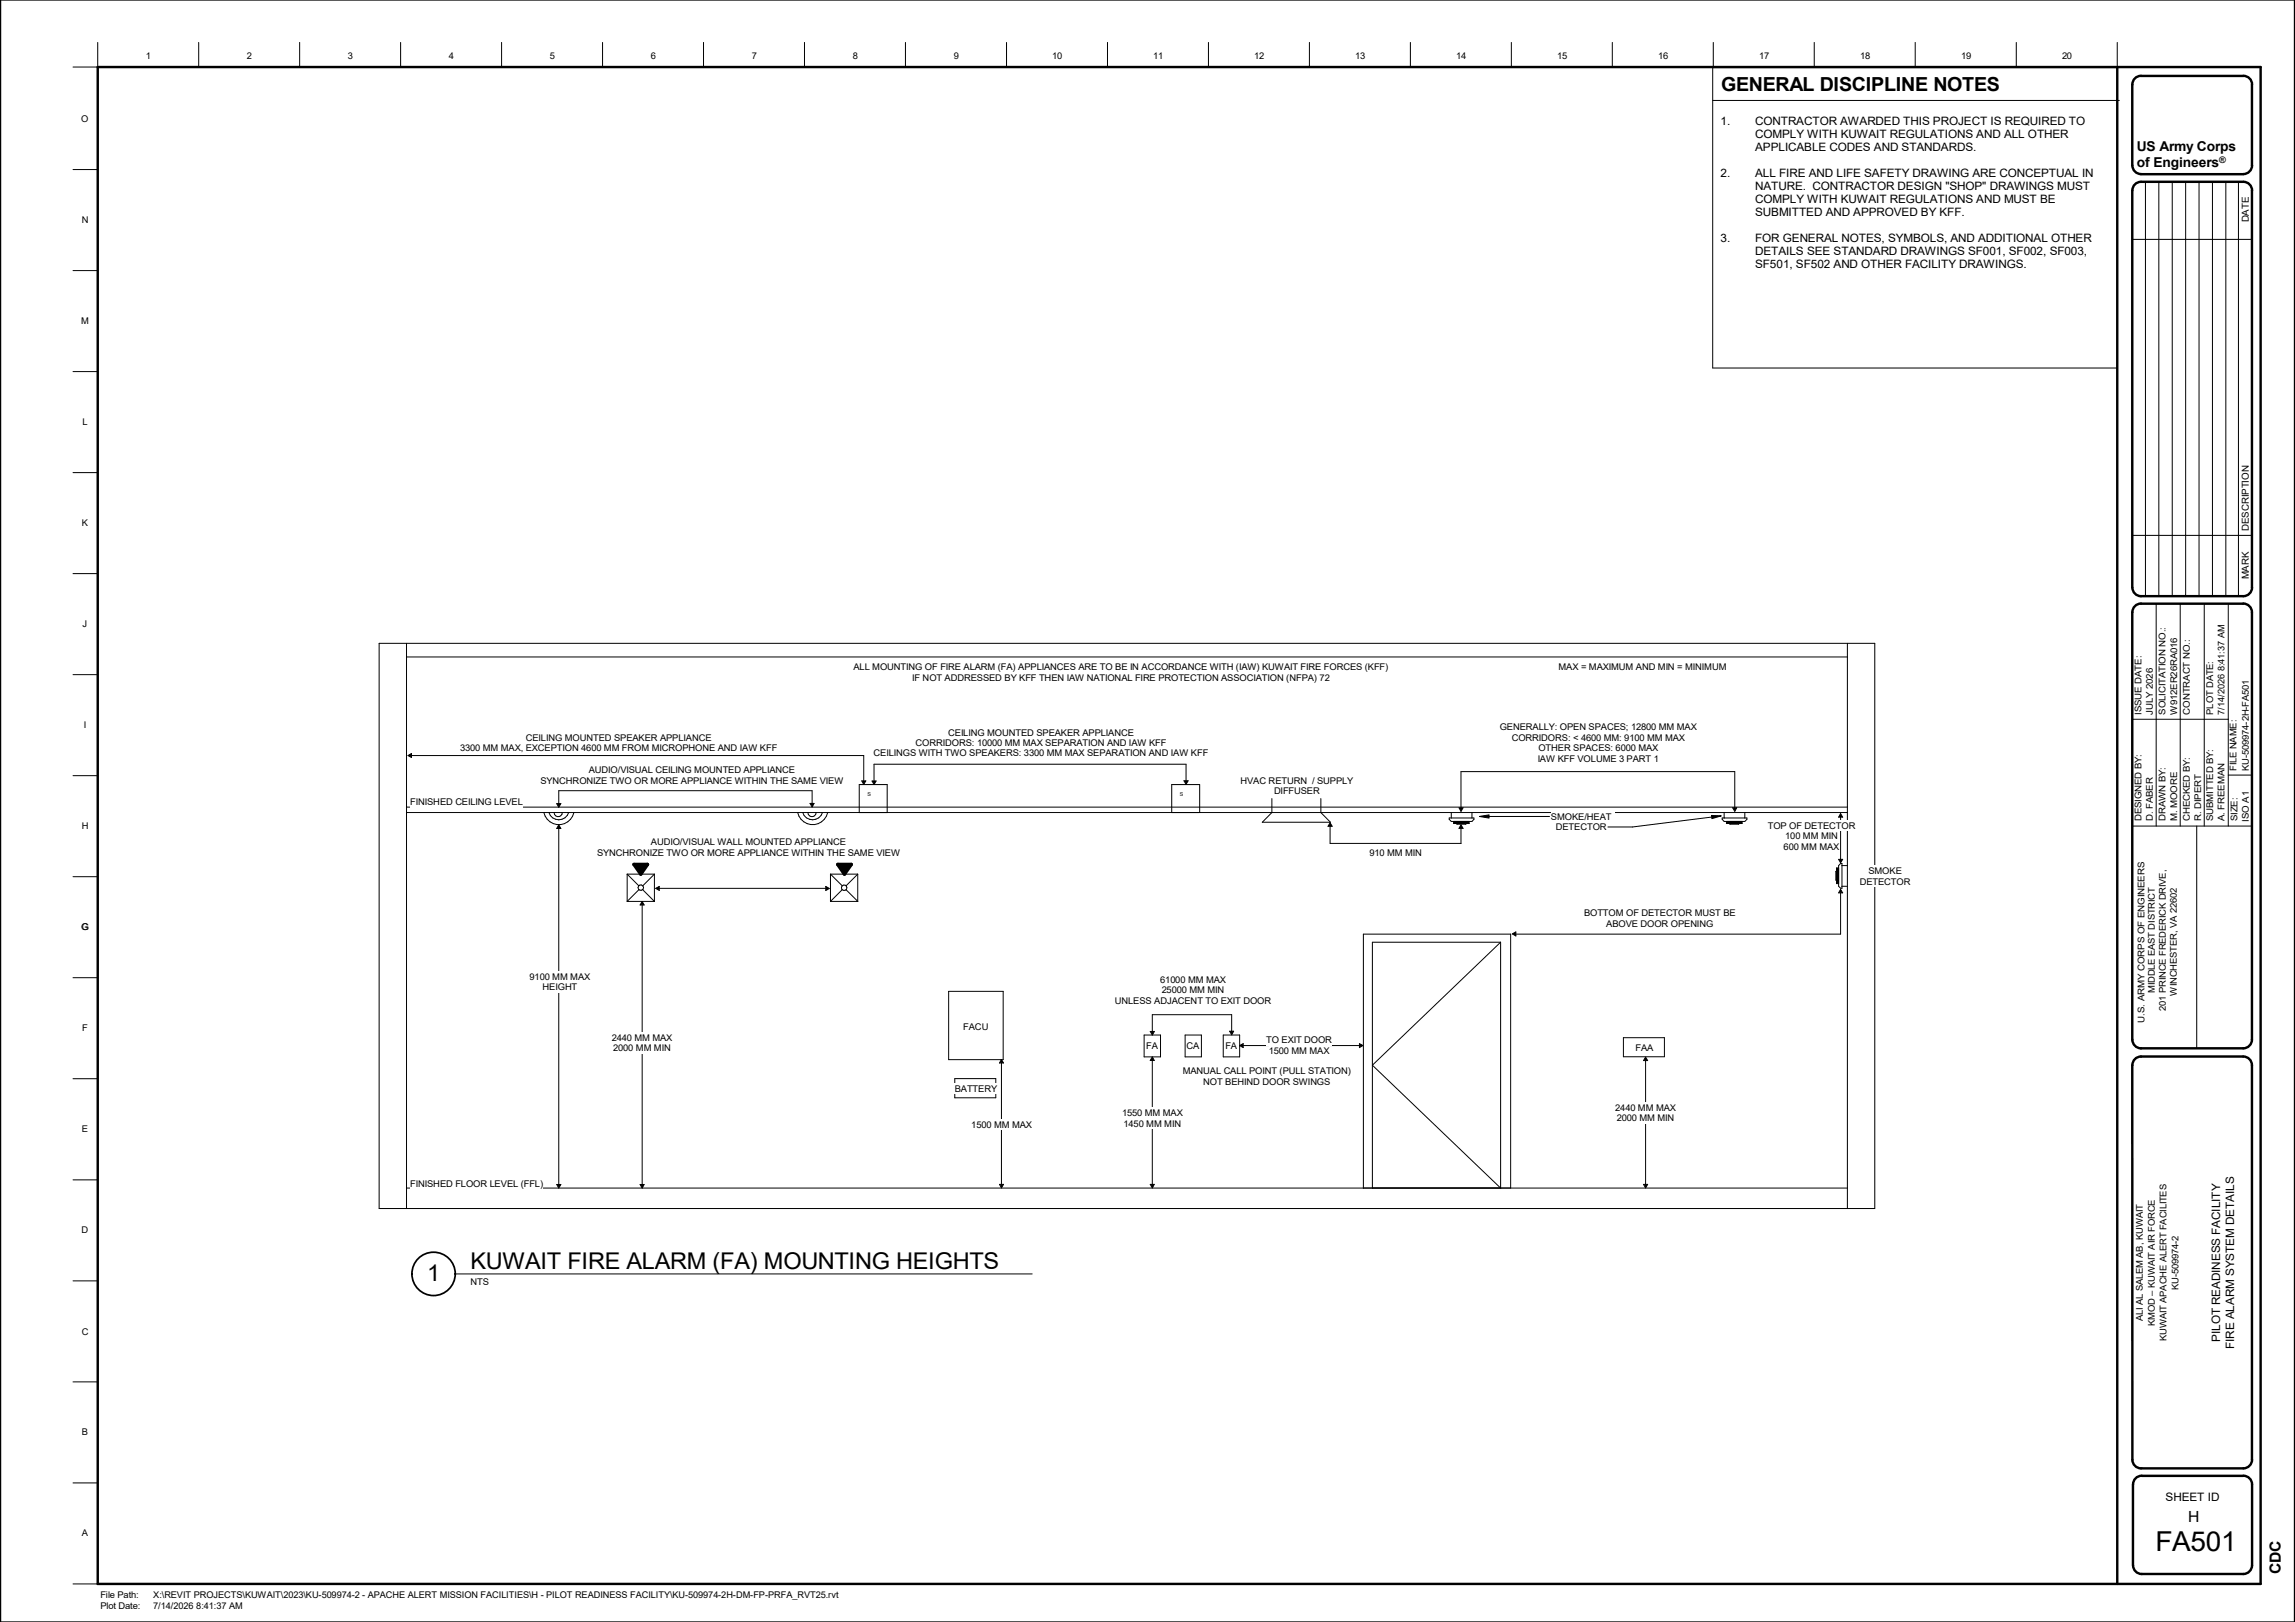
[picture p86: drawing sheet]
<svg xmlns="http://www.w3.org/2000/svg" width="841mm" height="594mm" viewBox="0 0 841 594" stroke-linecap="round" stroke-linejoin="round" font-family="sans-serif">
<defs><g id="words">
<text font-size="10.1" x="789.9" y="567.9">FA501</text>
<g font-size="8.4">
<text x="172.5" y="464.6">KUWAIT FIRE ALARM (FA) MOUNTING HEIGHTS</text>
<text x="156.6" y="469.3">1</text>
</g>
<text font-size="7.1" x="630.7" y="33.3">GENERAL DISCIPLINE NOTES</text>
<g font-size="5.6">
<text x="801.8" y="557.4">H</text>
<text x="835.8" y="576.7" transform="rotate(-90 835.8 576.7)">CDC</text>
</g>
<g font-size="5">
<text x="783.1" y="55.5">US Army Corps</text>
<text x="783.1" y="61.3">of Engineers</text>
</g>
<g font-size="4.3">
<text x="813.6" y="491.5" transform="rotate(-90 813.6 491.5)">PILOT READINESS FACILITY</text>
<text x="818.7" y="494.1" transform="rotate(-90 818.7 494.1)">FIRE ALARM SYSTEM DETAILS</text>
<text x="793.6" y="549.7">SHEET ID</text>
</g>
<g font-size="4.2">
<text x="630.5" y="45.9">1.</text>
<text x="643.2" y="45.9">CONTRACTOR AWARDED THIS PROJECT IS REQUIRED TO</text>
<text x="643.2" y="50.7">COMPLY WITH KUWAIT REGULATIONS AND ALL OTHER</text>
<text x="643.2" y="55.4">APPLICABLE CODES AND STANDARDS.</text>
<text x="630.5" y="64.9">2.</text>
<text x="643.2" y="64.9">ALL FIRE AND LIFE SAFETY DRAWING ARE CONCEPTUAL IN</text>
<text x="643.2" y="69.7">NATURE. CONTRACTOR DESIGN &quot;SHOP&quot; DRAWINGS MUST</text>
<text x="643.2" y="74.5">COMPLY WITH KUWAIT REGULATIONS AND MUST BE</text>
<text x="643.2" y="79.2">SUBMITTED AND APPROVED BY KFF.</text>
<text x="630.5" y="88.8">3.</text>
<text x="643.2" y="88.8">FOR GENERAL NOTES, SYMBOLS, AND ADDITIONAL OTHER</text>
<text x="643.2" y="93.5">DETAILS SEE STANDARD DRAWINGS SF001, SF002, SF003,</text>
<text x="643.2" y="98.3">SF501, SF502 AND OTHER FACILITY DRAWINGS.</text>
</g>
<g font-size="3.5">
<text x="824.1" y="81.4" transform="rotate(-90 824.1 81.4)">DATE</text>
<text x="824.1" y="194.4" transform="rotate(-90 824.1 194.4)">DESCRIPTION</text>
<text x="824.1" y="212.2" transform="rotate(-90 824.1 212.2)">MARK</text>
</g>
<g font-size="3.4">
<text x="53.5" y="21.5">1</text>
<text x="90.5" y="21.5">2</text>
<text x="127.5" y="21.5">3</text>
<text x="164.5" y="21.5">4</text>
<text x="201.5" y="21.5">5</text>
<text x="238.5" y="21.5">6</text>
<text x="275.5" y="21.5">7</text>
<text x="312.5" y="21.5">8</text>
<text x="349.5" y="21.5">9</text>
<text x="385.6" y="21.5">10</text>
<text x="422.6" y="21.5">11</text>
<text x="459.6" y="21.5">12</text>
<text x="496.6" y="21.5">13</text>
<text x="533.7" y="21.5">14</text>
<text x="570.7" y="21.5">15</text>
<text x="607.7" y="21.5">16</text>
<text x="644.7" y="21.5">17</text>
<text x="681.6" y="21.5">18</text>
<text x="718.6" y="21.5">19</text>
<text x="755.6" y="21.5">20</text>
<text x="29.8" y="44.6">O</text>
<text x="29.9" y="81.6">N</text>
<text x="29.8" y="118.6">M</text>
<text x="30.2" y="155.6">L</text>
<text x="30" y="192.6">K</text>
<text x="30.3" y="229.6">J</text>
<text x="312.8" y="245.5">ALL MOUNTING OF FIRE ALARM (FA) APPLIANCES ARE TO BE IN ACCORDANCE WITH (IAW) KUWAIT FIRE FORCES (KFF)</text>
<text x="571.2" y="245.5">MAX = MAXIMUM AND MIN = MINIMUM</text>
<text x="334.3" y="249.3">IF NOT ADDRESSED BY KFF THEN IAW NATIONAL FIRE PROTECTION ASSOCIATION (NFPA) 72</text>
<text x="784.8" y="261.7" transform="rotate(-90 784.8 261.7)">ISSUE DATE:</text>
<text x="788.9" y="261.7" transform="rotate(-90 788.9 261.7)">JULY 2026</text>
<text x="793.6" y="261.7" transform="rotate(-90 793.6 261.7)">SOLICITATION NO.:</text>
<text x="797.8" y="261.7" transform="rotate(-90 797.8 261.7)">W912ER26RA016</text>
<text x="802.4" y="261.7" transform="rotate(-90 802.4 261.7)">CONTRACT NO.:</text>
<text x="811.1" y="261.7" transform="rotate(-90 811.1 261.7)">PLOT DATE:</text>
<text x="815.2" y="261.7" transform="rotate(-90 815.2 261.7)">7/14/2026 8:41:37 AM</text>
<text x="30.7" y="266.6">I</text>
<text x="347.5" y="269.4">CEILING MOUNTED SPEAKER APPLIANCE</text>
<text x="549.6" y="267.5">GENERALLY: OPEN SPACES; 12800 MM MAX</text>
<text x="168.6" y="275.2">3300 MM MAX, EXCEPTION 4600 MM FROM MICROPHONE AND IAW KFF</text>
<text x="192.7" y="271.3">CEILING MOUNTED SPEAKER APPLIANCE</text>
<text x="335.5" y="273.3">CORRIDORS: 10000 MM MAX SEPARATION AND IAW KFF</text>
<text x="554" y="271.3">CORRIDORS: &lt; 4600 MM: 9100 MM MAX</text>
<text x="563.8" y="275.2">OTHER SPACES: 6000 MAX</text>
<text x="320.1" y="277.1">CEILINGS WITH TWO SPEAKERS: 3300 MM MAX SEPARATION AND IAW KFF</text>
<text x="563.5" y="279">IAW KFF VOLUME 3 PART 1</text>
<text x="198.1" y="287.1">SYNCHRONIZE TWO OR MORE APPLIANCE WITHIN THE SAME VIEW</text>
<text x="215.7" y="283.3">AUDIO/VISUAL CEILING MOUNTED APPLIANCE</text>
<text x="454.6" y="287.1">HVAC RETURN / SUPPLY</text>
<text x="819.6" y="282.3" transform="rotate(-90 819.6 282.3)">FILE NAME:</text>
<text x="824.1" y="282.3" transform="rotate(-90 824.1 282.3)">KU-509974-2H-FA501</text>
<text x="466.9" y="290.9">DIFFUSER</text>
<text x="150.3" y="295">FINISHED CEILING LEVEL</text>
<text x="29.9" y="303.6">H</text>
<text x="568.4" y="300.2">SMOKE/HEAT</text>
<text x="570.1" y="304">DETECTOR</text>
<text x="647.8" y="303.6">TOP OF DETECTOR</text>
<text x="784.8" y="300.8" transform="rotate(-90 784.8 300.8)">DESIGNED BY:</text>
<text x="788.9" y="300.8" transform="rotate(-90 788.9 300.8)">D. FABER</text>
<text x="793.6" y="300.8" transform="rotate(-90 793.6 300.8)">DRAWN BY:</text>
<text x="797.8" y="300.8" transform="rotate(-90 797.8 300.8)">M. MOORE</text>
<text x="802.4" y="300.8" transform="rotate(-90 802.4 300.8)">CHECKED BY:</text>
<text x="806.6" y="300.8" transform="rotate(-90 806.6 300.8)">R. DIPERT</text>
<text x="811.1" y="300.8" transform="rotate(-90 811.1 300.8)">SUBMITTED BY:</text>
<text x="815.2" y="300.8" transform="rotate(-90 815.2 300.8)">A. FREEMAN</text>
<text x="820" y="300.8" transform="rotate(-90 820 300.8)">SIZE:</text>
<text x="824.1" y="300.9" transform="rotate(-90 824.1 300.9)">ISO A1</text>
<text x="238.5" y="309.5">AUDIO/VISUAL WALL MOUNTED APPLIANCE</text>
<text x="653.6" y="311.2">600 MM MAX</text>
<text x="654.2" y="307.4">100 MM MIN</text>
<text x="218.8" y="313.4">SYNCHRONIZE TWO OR MORE APPLIANCE WITHIN THE SAME VIEW</text>
<text x="501.9" y="313.6">910 MM MIN</text>
<text x="681.5" y="324">DETECTOR</text>
<text x="684.7" y="320.1">SMOKE</text>
<text x="580.5" y="335.7">BOTTOM OF DETECTOR MUST BE</text>
<text x="29.8" y="340.6">G</text>
<text x="588.6" y="339.5">ABOVE DOOR OPENING</text>
<text x="194.1" y="358.9">9100 MM MAX</text>
<text x="425.2" y="360">61000 MM MAX</text>
<text x="198.8" y="362.7">HEIGHT</text>
<text x="425.7" y="363.8">25000 MM MIN</text>
<text x="789.7" y="363.8" transform="rotate(-90 789.7 363.8)">MIDDLE EAST DISTRICT</text>
<text x="797.7" y="364.6" transform="rotate(-90 797.7 364.6)">WINCHESTER, VA 22602</text>
<text x="408.6" y="367.6">UNLESS ADJACENT TO EXIT DOOR</text>
<text x="793.7" y="370.2" transform="rotate(-90 793.7 370.2)">201 PRINCE FREDERICK DRIVE,</text>
<text x="30.1" y="377.6">F</text>
<text x="353" y="377.1">FACU</text>
<text x="785.8" y="374.5" transform="rotate(-90 785.8 374.5)">U.S. ARMY CORPS OF ENGINEERS</text>
<text x="224.2" y="381.2">2440 MM MAX</text>
<text x="464" y="382.2">TO EXIT DOOR</text>
<text x="224.7" y="385.1">2000 MM MIN</text>
<text x="420.1" y="384.1">FA</text>
<text x="434.8" y="384.1">CA</text>
<text x="449.1" y="384.1">FA</text>
<text x="464.9" y="386">1500 MM MAX</text>
<text x="599.3" y="385">FAA</text>
<text x="433.4" y="393.4">MANUAL CALL POINT (PULL STATION)</text>
<text x="349.9" y="400">BATTERY</text>
<text x="440.9" y="397.3">NOT BEHIND DOOR SWINGS</text>
<text x="591.9" y="406.8">2440 MM MAX</text>
<text x="355.9" y="413">1500 MM MAX</text>
<text x="411.2" y="408.8">1550 MM MAX</text>
<text x="411.7" y="412.6">1450 MM MIN</text>
<text x="592.5" y="410.6">2000 MM MIN</text>
<text x="30" y="414.7">E</text>
<text x="150.3" y="434.6">FINISHED FLOOR LEVEL (FFL)</text>
<text x="29.9" y="451.7">D</text>
<text x="172.5" y="470.5">NTS</text>
<text x="798.3" y="472.5" transform="rotate(-90 798.3 472.5)">KU-509974-2</text>
<text x="785.2" y="483.9" transform="rotate(-90 785.2 483.9)">ALI AL SALEM AB, KUWAIT</text>
<text x="789.7" y="485.6" transform="rotate(-90 789.7 485.6)">KMOD – KUWAIT AIR FORCE</text>
<text x="29.9" y="488.8">C</text>
<text x="794" y="491.3" transform="rotate(-90 794 491.3)">KUWAIT APACHE ALERT FACILITES</text>
<text x="30" y="525.7">B</text>
<text x="30" y="562.7">A</text>
<text x="36.8" y="585.4">File Path:</text>
<text x="56.1" y="585.4">X:\REVIT PROJECTS\KUWAIT\2023\KU-509974-2 - APACHE ALERT MISSION FACILITIES\H - PILOT READINESS FACILITY\KU-509974-2H-DM-FP-PRFA_RVT25.rvt</text>
<text x="36.8" y="589.5">Plot Date:</text>
<text x="56.1" y="589.5">7/14/2026 8:41:37 AM</text>
</g>
<text font-size="3.3" x="813.3" y="59.8">®</text>
<g font-size="1.9">
<text x="317.9" y="291.6">S</text>
<text x="432.3" y="291.6">S</text>
</g>
</g></defs>
<g fill="#000">
<path d="M149.5 276h1.3v1.4h-1.3zM204 294.3h1.5v1.3h-1.5zM296.9 294.3h1.4v1.2h-1.4zM315.8 286h1.5v1.3h-1.5zM319.6 286h1.5v1.3h-1.5zM433.9 286h1.5v1.2h-1.5zM534.7 295.9h1.5v1.2h-1.5zM635 295.9h1.4v1.2h-1.4zM673.8 298h1.5v1.3h-1.5zM204 302.1h1.5v1.3h-1.5zM486.7 301.4h1.5v1.2h-1.5zM532.7 300.9h5.7v1h-5.7z"/>
<path d="M534.7 302.1h1.5v1.3h-1.5zM632.7 300.9h5.7v1h-5.7zM673.8 314.7h1.5v1.3h-1.5zM232.4 316.6h4.9v3.5h-4.9zM234.6 330.2h1.5v1.3h-1.5zM240.3 324.7h1.3v1.4h-1.3zM302.6 324.7h1.3v1.4h-1.3zM307 316.6h5v3.5h-5zM672.8 317.9h1v5.7h-1zM673.8 325.8h1.5v1.2h-1.5zM554.2 341.3h1.3v1.5h-1.3zM421.6 377.8h1.4v1.3h-1.4z"/>
<path d="M450.6 377.7h1.5v1.3h-1.5zM366.3 388h1.4v1.3h-1.4zM421.5 387.1h1.5v1.3h-1.5zM454.3 382.2h1.3v1.5h-1.3zM498.2 382.2h1.2v1.5h-1.2zM602.3 387.2h1.5v1.3h-1.5zM204 433.8h1.5v1.3h-1.5zM234.6 433.8h1.5v1.3h-1.5zM366.3 433.8h1.4v1.3h-1.4zM421.6 433.8h1.4v1.3h-1.4zM602.3 433.8h1.5v1.3h-1.5z"/>
</g>
<g fill="none" stroke="#000" stroke-width=".37">
<path d="M627.6 24.8v110h148.3M138.9 235.6h548.1v207h-548.1zM149 235.6v207M677 235.6v207M149 240.6h528M149.5 276.7l1.3-.7v1.5zM150.3 276.7h166.2v9.3M149 297.6h528M149 295.6h528M199.3 297.6a5.6 5.6 0 0 0 5.5 4.4 5.6 5.6 0 0 0 5.5-4.4M201.2 297.6a3.8 3.8 0 0 0 3.6 2.7 3.8 3.8 0 0 0 3.6-2.7M203.1 297.6a1.5 1.5 0 0 0 1.5 1.5 1.5 1.5 0 0 0 1.5-1.5"/>
<path d="M204 294.3h1.5l-.7 1.4zM292.3 297.6a5.6 5.6 0 0 0 5.5 4.4 5.6 5.6 0 0 0 5.5-4.4M294.2 297.6a3.8 3.8 0 0 0 3.6 2.7 3.8 3.8 0 0 0 3.6-2.7M296.1 297.6a1.5 1.5 0 0 0 1.5 1.5 1.5 1.5 0 0 0 1.5-1.5M296.8 294.3h1.5l-.7 1.3zM297.6 294.3v-4.7h-92.8v4.7M314.9 297.6v-10.2h10.2v10.2M315.8 286h1.5l-.8 1.3zM319.6 286h1.5l-.8 1.4zM429.4 297.6v-10.2h10.2v10.2M433.9 286h1.5l-.8 1.3zM434.6 286v-6.1h-114.3v6.1"/>
<path d="M466.1 292.5v5.1l-3.5 3.6h25l-3.6-3.6v-5.1M531.1 299.6h9v.5l-.7 .8h-7.6l-.7-.8zM531.8 297.6v2M534.7 295.9h1.5l-.8 1.3zM535.4 295.9v-13.3h100.3v13.3M539.4 297.6v2M631.1 299.6h9.1v.5l-.8 .8h-7.6l-.7-.8zM631.8 297.6v2M635 295.9h1.4l-.7 1.3zM639.4 297.6v2M674.5 298l.8 1.3h-1.5zM674.5 299.3v15.7"/>
<path d="M204.8 302.1l.7 1.3h-1.5zM204.8 303.4v130.4M487.4 301.4l.8 1.2h-1.5zM487.4 302.6v6.3h48v-5.5M532.7 300.9v.7h1.2v.3h3.3v-.3h1.2v-.7M535.4 302.1l.8 1.3h-1.5zM632.7 300.9v.7h1.2v.3l4.5-.3v-.7M673.8 317.9h-.8v1.3h-.2l.2 4.4h.8M673.8 314.7h1.5l-.8 1.3zM674.5 316.3h.5v9h-.5l-.7-.7v-7.6zM675 317h2M229.8 320.2h10"/>
<path d="M229.8 320.2v10M229.8 330.2h10M229.8 320.2l4.3 4.2M234.1 325.8l-4.3 4.4M235.3 330.2l.8 1.3h-1.5zM235.3 331.5v102.3M235.5 325.8l4.3 4.4M239.8 320.2v10M239.8 320.2l-4.3 4.2M240.3 325.4l1.3-.7v1.4zM241.6 325.4h61M302.6 324.7l1.3 .7-1.3 .8z"/>
<path d="M304.3 320.2h10M304.3 330.2h10M304.3 320.2v10M304.3 320.2l4.4 4.2M308.7 325.8l-4.4 4.4M310 325.9l4.4 4.3M314.3 320.2v10M314.3 320.2l-4.3 4.2M674.5 325.8l.8 1.2h-1.5zM674.5 327v15.1h-119M675 324.6h2M549.9 345.1h-47v90"/>
<path d="M554.2 342.1l1.3-.8v1.5zM347.6 363.1h20v25h-20zM419.3 379.1h6v8h-6zM421.5 377.8h1.5l-.7 1.3zM434.3 379.1h6v8h-6zM448.3 379.1h6v8h-6zM450.6 377.7h1.5l-.7 1.3zM451.4 377.7v-6.1h-29.1v6.2M349.9 395.1h15v7h-15zM367 388l.7 1.3h-1.4zM367 389.3v44.5M422.3 387.1l.7 1.3h-1.5z"/>
<path d="M422.3 388.4v45.7M454.3 382.9l1.3-.7v1.5zM455.6 382.9h42.6M498.2 382.2l1.2 .7-1.2 .8zM502.9 390.1l47-45v90zM594.9 380.1h15v7h-15zM603 387.2l.8 1.3h-1.5zM603 388.5v45.3M149 435.1h528M204 433.8h1.5l-.7 1.3zM234.6 433.8h1.5l-.8 1.3zM366.3 433.8h1.4l-.7 1.3z"/>
<path d="M421.5 433.8h1.5l-.7 1.3zM499.6 435.1v-93h54v93M602.3 433.8h1.5l-.8 1.3z"/>
<circle cx="234.8" cy="325.1" r="1"/>
<circle cx="309.3" cy="325.1" r="1"/>
</g>
<path d="M232.3 316.6h5l-2.5 3.6zM307 316.6h5l-2.5 3.6z" fill="none" stroke="#000" stroke-width="1.3"/>
<g fill="#fff">
<path d="M454.6 284h41.5v3.9h-41.5z"/>
<path d="M466.9 287.9h16.8v3.8h-16.8z"/>
<path d="M224.2 378.2h22.2v3.8h-22.2z"/>
<path d="M224.7 382h21.1v3.8h-21.1z"/>
<path d="M238.5 306.5h71.5v3.8h-71.5z"/>
<path d="M218.8 310.3h111v3.9h-111z"/>
<path d="M312.8 242.4h196v3.9h-196z"/>
<path d="M334.3 246.3h153v3.8h-153z"/>
<path d="M150.3 291.9h41.3v3.9h-41.3z"/>
<path d="M150.3 431.5h48.7v3.9h-48.7z"/>
<path d="M353 374.1h9.2v3.8h-9.2z"/>
<path d="M349.9 396.9h15.4v3.9h-15.4z"/>
<path d="M355.9 409.9h22.3v3.9h-22.3z"/>
<path d="M215.7 280.2h75.6v3.9h-75.6z"/>
<path d="M198.1 284.1h111v3.8h-111z"/>
<path d="M347.5 266.4h68v3.8h-68z"/>
<path d="M335.5 270.2h91.9v3.8h-91.9z"/>
<path d="M320.1 274h122.7v3.9h-122.7z"/>
<path d="M194.1 355.8h23.1v3.9h-23.1z"/>
<path d="M198.8 359.7h12.7v3.8h-12.7z"/>
<path d="M192.7 268.3h68.1v3.8h-68.1z"/>
<path d="M168.6 272.1h116.2v3.8h-116.2z"/>
<path d="M501.9 310.6h19.2v3.8h-19.2z"/>
</g>
<path d="M542.2 299l3.5-.5v1.1zM542.2 299h25.7M627.2 298.7l3.5 .1-3.4 1zM630.7 298.8l-32.5 4.1h-9" fill="none" stroke="#000" stroke-width=".37"/>
<path d="M542.2 299l3.5-.5v1.1zM627.2 298.7l3.5 .1-3.4 1z" fill="#000"/>
<g fill="#fff">
<path d="M568.4 297.1h23.1v3.9h-23.1z"/>
<path d="M570.1 301h18.6v3.8h-18.6z"/>
<path d="M549.6 264.4h72.2v3.9h-72.2z"/>
<path d="M554 268.3h63.5v3.8h-63.5z"/>
<path d="M563.8 272.1h43.9v3.8h-43.9z"/>
<path d="M563.5 275.9h44.4v3.9h-44.4z"/>
<path d="M647.8 300.5h32.1v3.9h-32.1z"/>
<path d="M654.2 304.4h19.3v3.8h-19.3z"/>
<path d="M653.6 308.2h20.4v3.8h-20.4z"/>
<path d="M580.5 332.6h56.5v3.9h-56.5z"/>
<path d="M588.6 336.5h39.2v3.8h-39.2z"/>
<path d="M684.7 317.1h13.2v3.8h-13.2z"/>
<path d="M681.5 320.9h18.6v3.8h-18.6z"/>
<path d="M599.3 381.9h6.7v3.9h-6.7z"/>
<path d="M591.9 403.7h22.3v3.9h-22.3z"/>
<path d="M592.5 407.6h21v3.8h-21z"/>
<path d="M434.8 381.1h4.8v3.8h-4.8z"/>
<path d="M449.1 381.1h4.3v3.8h-4.3z"/>
<path d="M420.1 381.1h4.3v3.8h-4.3z"/>
<path d="M464 379.1h24.1v3.9h-24.1z"/>
<path d="M464.9 383h22.3v3.8h-22.3z"/>
<path d="M411.2 405.7h22.2v3.9h-22.2z"/>
<path d="M411.7 409.6h21.1v3.8h-21.1z"/>
<path d="M425.2 356.9h24v3.9h-24z"/>
<path d="M425.7 360.8h22.9v3.8h-22.9z"/>
<path d="M408.6 364.6h57.2v3.8h-57.2z"/>
<path d="M433.4 390.4h61.6v3.8h-61.6z"/>
<path d="M440.9 394.2h46.6v3.8h-46.6z"/>
<path d="M571.2 242.4h61.5v3.9h-61.5z"/>
</g>
<g fill="none" stroke="#000" stroke-width=".37">
<path d="M35.8 15.5v9.1h-9M72.8 15.5v9.1M109.8 15.5v9.1M146.8 15.5v9.1M183.8 15.5v9.1M220.8 15.5v9.1M257.8 15.5v9.1M294.8 15.5v9.1M331.8 15.5v9.1M368.9 15.5v9.1M405.8 15.5v9.1M442.8 15.5v9.1"/>
<path d="M479.8 15.5v9.1M516.8 15.5v9.1M553.8 15.5v9.1M590.8 15.5v9.1M627.8 15.5v9.1M664.8 15.5v9.1M701.8 15.5v9.1M738.9 15.5v9.1M775.9 15.5v9.1M26.8 62.1h9M786.2 66.6v151.8M791.1 66.6v151.8"/>
<path d="M796 66.6v151.8M800.9 66.6v151.8M805.9 66.6v151.8M810.8 66.6v151.8M815.7 66.6v151.8M820.3 66.6v151.8M26.8 99.1h9M781.4 87.7h43.8M26.8 136.1h9M26.8 173.1h9M781.4 196.1h43.8M26.8 210.1h9"/>
<path d="M790.2 221.1v81.5M799 221.1v81.5M807.8 221.1v81.5M816.6 221.1v81.5M26.8 247.1h9M781.4 263.4h35.2M26.8 284.1h9M816.6 283.9h8.6M781.4 302.6h43.8M805 302.6v81.4M26.8 321.1h9M26.8 358.1h9"/>
<path d="M26.8 395.1h9M26.8 432.1h9M26.8 469.1h9M26.8 506.1h9M26.8 543.1h9M26.8 580.1h9"/>
</g>
<g fill="none" stroke="#000" stroke-width=".89">
<path d="M0 0v594.1M841 0v594.1M35.8 24.6h792.6v555.5h-792.6zM775.9 24.6v555.5M781.4 31v29.6M784.6 27.8h37.5M784.6 27.8a3.1 3.1 0 0 0-3.2 3.1M822.1 27.8a3.2 3.2 0 0 1 3.2 3.1l-.1 29.7M781.4 69.8v145.4M781.4 60.6a3.2 3.2 0 0 0 3.2 3.2h37.5M822.1 66.6h-37.5a3.1 3.1 0 0 0-3.2 3.2M822.1 66.6a3.1 3.1 0 0 1 3.1 3.2l.1 145.4a3.2 3.2 0 0 1-3.2 3.2"/>
<path d="M825.3 60.6a3.2 3.2 0 0 1-3.2 3.2M781.4 215.2a3.2 3.2 0 0 0 3.2 3.2h37.5M781.4 224.3v156.5M781.4 224.2a3.1 3.1 0 0 1 3.2-3.1h37.5a3.2 3.2 0 0 1 3.1 3.2v156.5a3.2 3.2 0 0 1-3.1 3.2h-37.5a3.2 3.2 0 0 1-3.2-3.2M781.4 390.1v144.5a3.2 3.2 0 0 0 3.2 3.2h37.5M781.4 390.1a3.1 3.1 0 0 1 3.2-3.1h37.5a3.2 3.2 0 0 1 3.1 3.1l.1 144.5a3.2 3.2 0 0 1-3.2 3.2M781.6 543.7l.1 29.6a3.2 3.2 0 0 0 3.2 3.2h37.2a3.2 3.2 0 0 0 3.2-3.2v-29.6M781.7 543.7a3.1 3.1 0 0 1 3.2-3.2h37.2a3.2 3.2 0 0 1 3.2 3.2"/>
</g>
<circle cx="158.9" cy="466.6" r="7.9" fill="none" stroke="#000" stroke-width=".63"/>
<g fill="#fff">
<path d="M172.5 467.5h6.7v3.8h-6.7z"/>
<path d="M156.6 461.8h4.7v9.4h-4.7z"/>
<path d="M172.5 457h193.5v9.5h-193.5z"/>
</g>
<path d="M166.8 466.6h211.4" fill="none" stroke="#000" stroke-width=".37"/>
<g fill="#fff">
<path d="M630.5 42.1h4.8v4.8h-4.8z"/>
<path d="M643.2 42.1h122.1v4.8h-122.1z"/>
<path d="M643.2 46.9h116v4.7h-116z"/>
<path d="M643.2 51.6h81v4.8h-81z"/>
<path d="M630.5 61.1h4.8v4.8h-4.8z"/>
<path d="M643.2 61.1h125.2v4.8h-125.2z"/>
<path d="M643.2 65.9h123.9v4.8h-123.9z"/>
<path d="M643.2 70.7h111.3v4.7h-111.3z"/>
<path d="M643.2 75.4h76.8v4.8h-76.8z"/>
<path d="M630.5 85h4.8v4.7h-4.8z"/>
<path d="M643.2 85h124.5v4.7h-124.5z"/>
<path d="M643.2 89.7h122.9v4.8h-122.9z"/>
<path d="M643.2 94.5h99.5v4.7h-99.5z"/>
</g>
<path d="M627.6 24.8h149M627.6 36.8h149" fill="none" stroke="#000" stroke-width=".37"/>
<use href="#words"/>
</svg>
